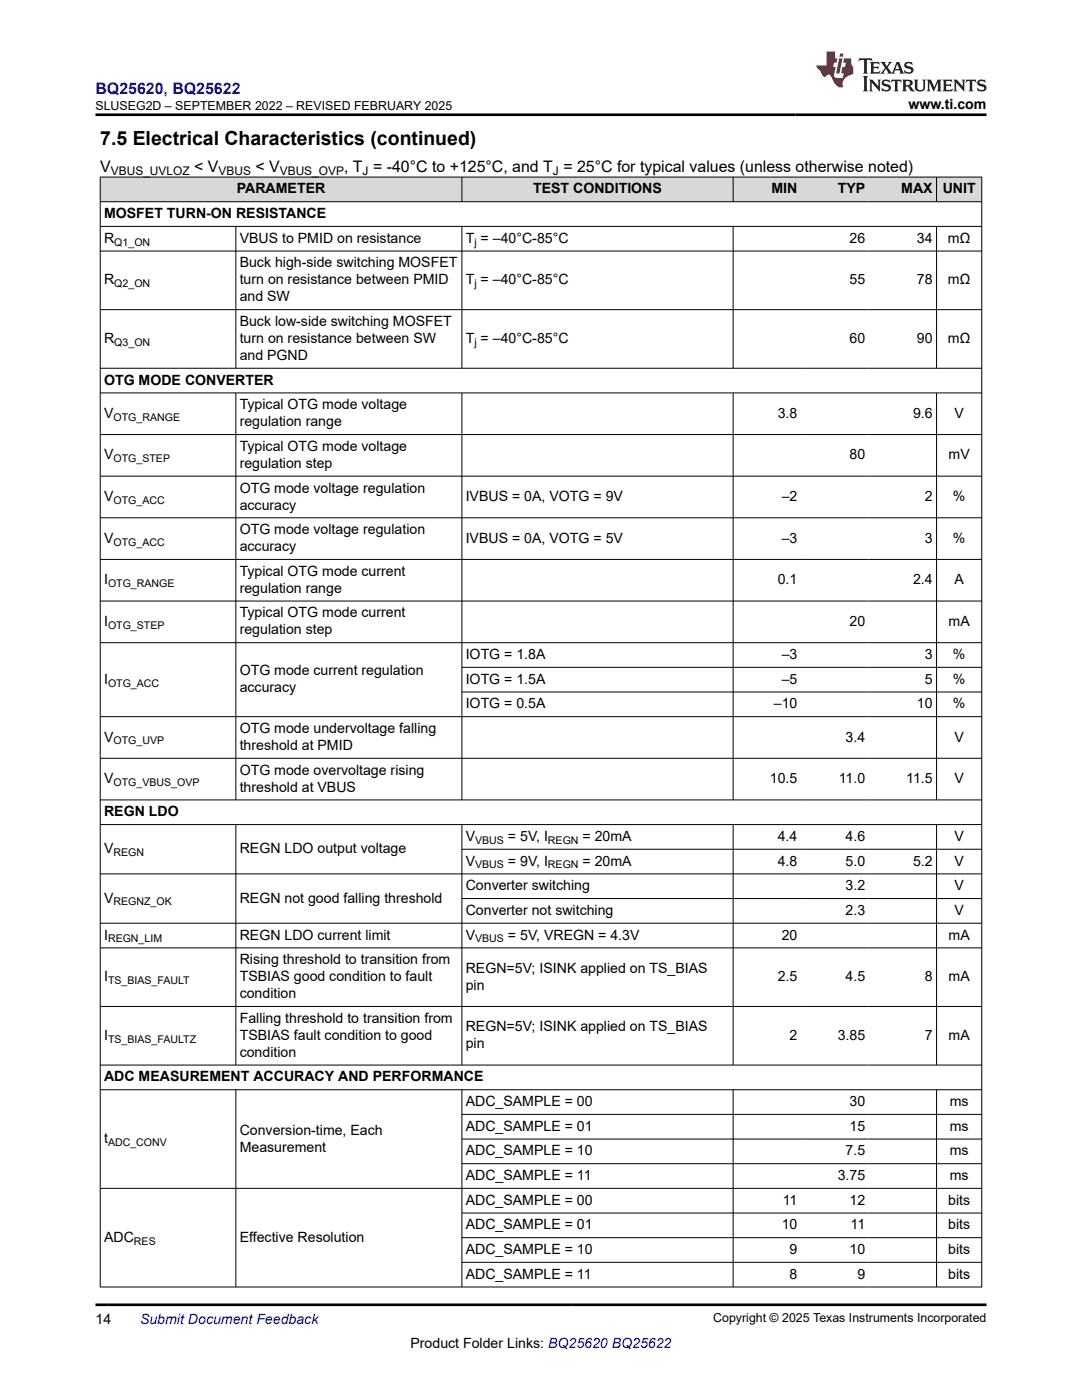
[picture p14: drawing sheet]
<svg xmlns="http://www.w3.org/2000/svg" width="216mm" height="279mm" viewBox="0 0 216 279" stroke-linecap="round" stroke-linejoin="round" font-family="sans-serif">
<defs><g id="words">
<text font-size="3.9" x="20" y="28.8">7.5 Electrical Characteristics (continued)</text>
<text font-size="3.2" fill="#00f" x="19" y="18.7">BQ25620, BQ25622</text>
<g font-size="3.2">
<text x="20" y="34.3">V</text>
<text x="38.7" y="34.3">&lt; V</text>
<text x="51" y="34.3">&lt; V</text>
<text x="68.7" y="34.3">, T = -40°C to +125°C, and T = 25°C for typical values (unless otherwise noted)</text>
</g>
<g font-size="2.8">
<text x="181.3" y="21.8">www.ti.com</text>
<text x="47.2" y="38.6">PARAMETER</text>
<text x="106.4" y="38.6">TEST CONDITIONS</text>
<text x="153.9" y="38.6">MIN</text>
<text x="167.2" y="38.6">TYP</text>
<text x="179.8" y="38.6">MAX</text>
<text x="188.1" y="38.6">UNIT</text>
<text x="20.8" y="43.5">MOSFET TURN-ON RESISTANCE</text>
<text x="20.8" y="48.5">R</text>
<text x="47.8" y="48.5">VBUS to PMID on resistance</text>
<text x="47.8" y="53.4">Buck high-side switching MOSFET</text>
<text x="92.9" y="48.5">T = –40°C-85°C</text>
<text x="169.5" y="48.5">26</text>
<text x="183" y="48.5">34</text>
<text x="189.2" y="48.5">mΩ</text>
<text x="20.8" y="56.8">R</text>
<text x="47.8" y="56.8">turn on resistance between PMID</text>
<text x="92.9" y="56.8">T = –40°C-85°C</text>
<text x="169.5" y="56.8">55</text>
<text x="183" y="56.8">78</text>
<text x="189.2" y="56.8">mΩ</text>
<text x="47.8" y="60.2">and SW</text>
<text x="47.8" y="65.1">Buck low-side switching MOSFET</text>
<text x="20.8" y="68.5">R</text>
<text x="47.8" y="68.5">turn on resistance between SW</text>
<text x="47.8" y="71.8">and PGND</text>
<text x="92.9" y="68.5">T = –40°C-85°C</text>
<text x="169.5" y="68.5">60</text>
<text x="183" y="68.5">90</text>
<text x="189.2" y="68.5">mΩ</text>
<text x="20.8" y="76.8">OTG MODE CONVERTER</text>
<text x="20.8" y="83.4">V</text>
<text x="47.8" y="81.7">Typical OTG mode voltage</text>
<text x="155.2" y="83.4">3.8</text>
<text x="182.2" y="83.4">9.6</text>
<text x="190.4" y="83.4">V</text>
<text x="47.8" y="85.1">regulation range</text>
<text x="47.8" y="90">Typical OTG mode voltage</text>
<text x="20.8" y="91.7">V</text>
<text x="47.8" y="93.4">regulation step</text>
<text x="169.5" y="91.7">80</text>
<text x="189.3" y="91.7">mV</text>
<text x="20.8" y="100">V</text>
<text x="47.8" y="98.3">OTG mode voltage regulation</text>
<text x="47.8" y="101.7">accuracy</text>
<text x="92.9" y="100">IVBUS = 0A, VOTG = 9V</text>
<text x="156" y="100">–2</text>
<text x="184.5" y="100">2</text>
<text x="190.1" y="100">%</text>
<text x="47.8" y="106.6">OTG mode voltage regulation</text>
<text x="20.8" y="108.3">V</text>
<text x="47.8" y="110">accuracy</text>
<text x="92.9" y="108.3">IVBUS = 0A, VOTG = 5V</text>
<text x="156" y="108.3">–3</text>
<text x="184.5" y="108.3">3</text>
<text x="190.1" y="108.3">%</text>
<text x="20.8" y="116.6">I</text>
<text x="47.8" y="114.9">Typical OTG mode current</text>
<text x="47.8" y="118.3">regulation range</text>
<text x="155.2" y="116.6">0.1</text>
<text x="182.2" y="116.6">2.4</text>
<text x="190.4" y="116.6">A</text>
<text x="20.8" y="124.9">I</text>
<text x="47.8" y="123.2">Typical OTG mode current</text>
<text x="169.5" y="124.9">20</text>
<text x="189.3" y="124.9">mA</text>
<text x="47.8" y="126.6">regulation step</text>
<text x="92.9" y="131.5">IOTG = 1.8A</text>
<text x="156" y="131.5">–3</text>
<text x="184.5" y="131.5">3</text>
<text x="190.1" y="131.5">%</text>
<text x="20.8" y="136.5">I</text>
<text x="47.8" y="134.8">OTG mode current regulation</text>
<text x="92.9" y="136.5">IOTG = 1.5A</text>
<text x="156" y="136.5">–5</text>
<text x="184.5" y="136.5">5</text>
<text x="190.1" y="136.5">%</text>
<text x="47.8" y="138.1">accuracy</text>
<text x="92.9" y="141.4">IOTG = 0.5A</text>
<text x="154.4" y="141.4">–10</text>
<text x="183" y="141.4">10</text>
<text x="190.1" y="141.4">%</text>
<text x="20.8" y="148">V</text>
<text x="47.8" y="146.3">OTG mode undervoltage falling</text>
<text x="47.8" y="149.7">threshold at PMID</text>
<text x="168.7" y="148">3.4</text>
<text x="190.4" y="148">V</text>
<text x="47.8" y="154.6">OTG mode overvoltage rising</text>
<text x="20.8" y="156.3">V</text>
<text x="47.8" y="158">threshold at VBUS</text>
<text x="153.6" y="156.3">10.5</text>
<text x="167.4" y="156.3">11.0</text>
<text x="180.8" y="156.3">11.5</text>
<text x="190.4" y="156.3">V</text>
<text x="20.8" y="162.9">REGN LDO</text>
<text x="92.9" y="167.8">V</text>
<text x="101.4" y="167.8">= 5V, I</text>
<text x="116.2" y="167.8">= 20mA</text>
<text x="155.2" y="167.8">4.4</text>
<text x="168.7" y="167.8">4.6</text>
<text x="190.4" y="167.8">V</text>
<text x="20.8" y="170.3">V</text>
<text x="47.8" y="170.3">REGN LDO output voltage</text>
<text x="92.9" y="172.8">V</text>
<text x="101.4" y="172.8">= 9V, I</text>
<text x="116.2" y="172.8">= 20mA</text>
<text x="155.2" y="172.8">4.8</text>
<text x="168.7" y="172.8">5.0</text>
<text x="182.2" y="172.8">5.2</text>
<text x="190.4" y="172.8">V</text>
<text x="92.9" y="177.7">Converter switching</text>
<text x="168.7" y="177.7">3.2</text>
<text x="190.4" y="177.7">V</text>
<text x="20.8" y="180.1">V</text>
<text x="47.8" y="180.1">REGN not good falling threshold</text>
<text x="92.9" y="182.6">Converter not switching</text>
<text x="168.7" y="182.6">2.3</text>
<text x="190.4" y="182.6">V</text>
<text x="20.8" y="187.5">I</text>
<text x="47.8" y="187.5">REGN LDO current limit</text>
<text x="92.9" y="187.5">V</text>
<text x="101.4" y="187.5">= 5V, VREGN = 4.3V</text>
<text x="156" y="187.5">20</text>
<text x="189.3" y="187.5">mA</text>
<text x="20.8" y="195.8">I</text>
<text x="47.8" y="192.4">Rising threshold to transition from</text>
<text x="47.8" y="195.8">TSBIAS good condition to fault</text>
<text x="92.9" y="194.1">REGN=5V; ISINK applied on TS_BIAS</text>
<text x="92.9" y="197.5">pin</text>
<text x="155.2" y="195.8">2.5</text>
<text x="168.7" y="195.8">4.5</text>
<text x="184.5" y="195.8">8</text>
<text x="189.3" y="195.8">mA</text>
<text x="47.8" y="199.2">condition</text>
<text x="20.8" y="207.5">I</text>
<text x="47.8" y="204.1">Falling threshold to transition from</text>
<text x="47.8" y="207.5">TSBIAS fault condition to good</text>
<text x="92.9" y="205.8">REGN=5V; ISINK applied on TS_BIAS</text>
<text x="92.9" y="209.2">pin</text>
<text x="157.5" y="207.5">2</text>
<text x="167.1" y="207.5">3.85</text>
<text x="184.5" y="207.5">7</text>
<text x="189.3" y="207.5">mA</text>
<text x="20.8" y="215.8">ADC MEASUREMENT ACCURACY AND PERFORMANCE</text>
<text x="47.8" y="210.9">condition</text>
<text x="92.9" y="220.8">ADC_SAMPLE = 00</text>
<text x="169.5" y="220.8">30</text>
<text x="189.5" y="220.8">ms</text>
<text x="47.8" y="226.4">Conversion-time, Each</text>
<text x="92.9" y="225.7">ADC_SAMPLE = 01</text>
<text x="169.5" y="225.7">15</text>
<text x="189.5" y="225.7">ms</text>
<text x="20.8" y="228.1">t</text>
<text x="47.8" y="229.8">Measurement</text>
<text x="92.9" y="230.6">ADC_SAMPLE = 10</text>
<text x="168.7" y="230.6">7.5</text>
<text x="189.5" y="230.6">ms</text>
<text x="92.9" y="235.5">ADC_SAMPLE = 11</text>
<text x="167.1" y="235.5">3.75</text>
<text x="189.5" y="235.5">ms</text>
<text x="92.9" y="245.4">ADC_SAMPLE = 01</text>
<text x="92.9" y="240.4">ADC_SAMPLE = 00</text>
<text x="156" y="245.4">10</text>
<text x="156.2" y="240.4">11</text>
<text x="169.5" y="240.4">12</text>
<text x="169.7" y="245.4">11</text>
<text x="189.2" y="240.4">bits</text>
<text x="189.2" y="245.4">bits</text>
<text x="20.8" y="247.8">ADC</text>
<text x="47.8" y="247.8">Effective Resolution</text>
<text x="92.9" y="250.3">ADC_SAMPLE = 10</text>
<text x="157.5" y="250.3">9</text>
<text x="169.5" y="250.3">10</text>
<text x="189.2" y="250.3">bits</text>
<text x="92.9" y="255.2">ADC_SAMPLE = 11</text>
<text x="157.5" y="255.2">8</text>
<text x="171.1" y="255.2">9</text>
<text x="189.2" y="255.2">bits</text>
<text x="19" y="264.2">14</text>
<text x="81.9" y="269">Product Folder Links: BQ25620 BQ25622</text>
</g>
<text font-size="2.8" fill="#00f" x="27.9" y="264.2">Submit Document Feedback</text>
<g font-size="2.5">
<text x="19" y="21.9">SLUSEG2D – SEPTEMBER 2022 – REVISED FEBRUARY 2025</text>
<text x="142.3" y="263.9">Copyright © 2025 Texas Instruments Incorporated</text>
</g>
<g font-size="2.4">
<text x="22.1" y="34.9">VBUS_UVLOZ</text>
<text x="43.6" y="34.9">VBUS</text>
<text x="55.8" y="34.9">VBUS_OVP</text>
<text x="72.4" y="34.9">J</text>
<text x="110.3" y="34.9">J</text>
</g>
<g font-size="2.1">
<text x="22.8" y="49">Q1_ON</text>
<text x="94.7" y="49">j</text>
<text x="22.8" y="57.3">Q2_ON</text>
<text x="94.7" y="57.3">j</text>
<text x="22.8" y="69">Q3_ON</text>
<text x="94.7" y="69">j</text>
<text x="22.6" y="83.9">OTG_RANGE</text>
<text x="22.6" y="92.3">OTG_STEP</text>
<text x="22.6" y="100.6">OTG_ACC</text>
<text x="22.6" y="108.9">OTG_ACC</text>
<text x="21.6" y="117.2">OTG_RANGE</text>
<text x="21.6" y="125.5">OTG_STEP</text>
<text x="21.6" y="137">OTG_ACC</text>
<text x="22.6" y="148.6">OTG_UVP</text>
<text x="22.6" y="156.9">OTG_VBUS_OVP</text>
<text x="22.6" y="170.9">REGN</text>
<text x="94.8" y="173.3">VBUS</text>
<text x="94.8" y="168.4">VBUS</text>
<text x="109.3" y="173.3">REGN</text>
<text x="109.3" y="168.4">REGN</text>
<text x="22.6" y="180.7">REGNZ_OK</text>
<text x="21.6" y="188.1">REGN_LIM</text>
<text x="94.8" y="188.1">VBUS</text>
<text x="21.6" y="196.4">TS_BIAS_FAULT</text>
<text x="21.6" y="208.1">TS_BIAS_FAULTZ</text>
<text x="21.6" y="228.7">ADC_CONV</text>
<text x="26.7" y="248.4">RES</text>
</g>
</g></defs>
<g fill="#d8d8d8">
<path d="M20 35.3h175.9v5h-175.9z" fill-rule="evenodd"/>
<path d="M20.1 35.4h72v4.8h-72z" fill-rule="evenodd"/>
<path d="M92.2 35.4h54v4.8h-54z" fill-rule="evenodd"/>
<path d="M146.3 35.4h13.5v4.8h-13.5z" fill-rule="evenodd"/>
<path d="M159.8 35.4h13.5v4.8h-13.5z" fill-rule="evenodd"/>
<path d="M173.3 35.4h13.5v4.8h-13.5z" fill-rule="evenodd"/>
<path d="M186.9 35.4h8.9v4.8h-8.9z" fill-rule="evenodd"/>
</g>
<g fill="none" stroke="#000" stroke-width=".2">
<path d="M19.9 35.3h176.1M20 35.3v221.6M92.2 35.3v5M146.3 35.3v5M186.9 35.3v5M195.9 35.3v221.6M19.9 40.3h176.1M19.9 45.2h176.1M19.9 50.1h176.1M47.1 45.2v28.4M92.2 45.2v28.4M146.3 45.2v28.4"/>
<path d="M186.9 45.2v28.4M19.9 61.8h176.1M19.9 73.5h176.1M19.9 78.4h176.1M47.1 78.4v81.3M92.2 78.4v81.3M146.3 78.4v81.3M186.9 78.4v81.3M19.9 86.7h176.1M19.9 95h176.1M19.9 103.3h176.1M19.9 111.6h176.1"/>
<path d="M19.9 120h176.1M19.9 128.3h176.1M92.2 133.2h103.8M92.2 138.1h103.8M19.9 151.3h176.1M19.9 159.6h176.1M196 143h-176.1M19.9 164.6h176.1M47.1 164.6v48M92.2 164.6v48M92.2 169.5h103.8M92.2 179.3h103.8"/>
<path d="M146.3 164.6v48M186.9 164.6v48M196 174.4h-176.1M19.9 184.2h176.1M19.9 189.2h176.1M19.9 200.9h176.1M19.9 212.6h176.1M19.9 217.5h176.1M47.1 217.5v39.4M92.2 217.5v39.4M146.3 217.5v39.4M186.9 217.5v39.4"/>
<path d="M19.9 237.2h176.1M92.2 222.4h103.8M92.2 227.3h103.8M92.2 232.2h103.8M92.2 242.1h103.8M92.2 247h103.8M92.2 251.9h103.8M196 256.8h-176.1"/>
</g>
<path d="M171.5 11.6l-.2 .6 .5-.2h.6v.1v2.2l-.2 .4h1l-.2-.4v-2.2v-.1h.5l.6 .2-.2-.6zM173.6 12.4l.2 .3v1.6l-.2 .4h1.9l.1-.6a1.08 1.08 0 0 1-1.3 .2v-.7h.6l.4 .2v-.7l-.4 .2h-.6v-.5l.2-.2a1 1 0 0 1 1 .3l-.1-.5zM175.7 12.4l.9 1.1-1 1.2h.9l-.2-.2 .5-.8 .4 .8-.2 .2h1.6l-.2-.2 .2-.5h.9l.1 .5-.1 .2h.9l-.2-.4-.8-1.9h-.5l-.9 2.1-.9-1.1 .9-1h-.8l.2 .2-.4 .6-.4-.6 .2-.2zM179 12.8l.4 1h-.7zM180.7 12.5a.65 .65 0 0 0-.2 .7 .65 .65 0 0 0 .6 .5l.6 .1 .1 .3a.79 .79 0 0 1-.7 .4 .79 .79 0 0 1-.7-.5l.1 .7 .2-.1a.93 .93 0 0 0 1.1 0 .93 .93 0 0 0 .4-.9 1.46 1.46 0 0 0-1.2-.6l-.1-.3a1.09 1.09 0 0 1 1.2 .2l-.2-.6-.1 .1-.5-.2zM172.2 15.2l.2 .4v2.2l-.2 .4h1l-.2-.4v-2.2l.2-.4zM173.4 15.9l.2 .4v1.5l-.2 .4h.8l-.3-.4 .1-1.3 1.6 1.8v-2l.2-.4h-.7l.1 .2 .1 1.1-1.2-1.3zM176.2 16a.65 .65 0 0 0-.2 .8 .65 .65 0 0 0 .6 .4l.6 .2 .1 .2a.79 .79 0 0 1-.7 .4 .79 .79 0 0 1-.7-.5l.1 .7 .2-.1a.93 .93 0 0 0 1.1 .1 .93 .93 0 0 0 .4-1 1.46 1.46 0 0 0-1.2-.5l-.1-.4a1.09 1.09 0 0 1 1.2 .2l-.1-.6-.2 .1-.5-.1zM177.9 15.9l-.1 .6a.63 .63 0 0 1 .8-.3v1.6l-.3 .4h1l-.2-.4v-1.6a.66 .66 0 0 1 .8 .3l-.1-.6zM180 15.9l.2 .4v1.5l-.2 .4h1l-.2-.2-.1-.7h.5l.1 .2a.79 .79 0 0 0 1.2 .6l-1-.9a.61 .61 0 0 0 .6-.6 .61 .61 0 0 0-.5-.7zM180.8 16.2h.1a.47 .47 0 0 1 .5 .1 .47 .47 0 0 1 .1 .5l-.1 .1-.7 .1zM182.3 15.9l.2 .2a2.27 2.27 0 0 0 .4 2 1.04 1.04 0 0 0 1.7-.7v-1.3l.2-.2h-.8l.2 .4v1.1a.6 .6 0 0 1-.6 .6 .6 .6 0 0 1-.6-.6v-1.1l.3-.4zM184.9 15.9l.2 .4v1.5l-.2 .4h.8l-.3-.4v-1.4l.9 1.9 .9-1.9v1.4l-.3 .4h1l-.2-.4v-1.5l.2-.4h-.8l-.7 1.5-.6-1.5zM188.1 15.9l.2 .4v1.5l-.2 .4h1.9l.1-.6a1.09 1.09 0 0 1-1.3 .2v-.7h.6l.4 .2v-.6l-.4 .2h-.6v-.6l.2-.1a1.01 1.01 0 0 1 1 .3l-.1-.6zM190.2 15.9l.3 .4v1.5l-.3 .4h.8l-.2-.4v-1.3l1.6 1.8v-2l.2-.4h-.7l.2 .2v1.1l-1.2-1.3zM192.8 15.9l-.1 .6a.63 .63 0 0 1 .8-.3v1.6l-.3 .4h1l-.2-.4v-1.6a.66 .66 0 0 1 .8 .3l-.1-.6zM195.2 16a.65 .65 0 0 0-.2 .8 .65 .65 0 0 0 .6 .4l.6 .2 .2 .2a.79 .79 0 0 1-.7 .4 .79 .79 0 0 1-.7-.5l.1 .7 .2-.1a.93 .93 0 0 0 1 .1 .93 .93 0 0 0 .5-1 1.46 1.46 0 0 0-1.3-.5v-.4a1.09 1.09 0 0 1 1.2 .2l-.2-.6-.2 .1-.5-.1z" fill="#231f20"/>
<path d="M164.9 10.3v2.7h-2l.1 .4 .8 1a.95 .95 0 0 0 1 .9 .59 .59 0 0 1 .5-.4 .59 .59 0 0 1 .5 .3l.4 .8a1.59 1.59 0 0 0 2.1 1.4 1.61 1.61 0 0 1 1-2.3l1-.3-.1-1.5a1.59 1.59 0 0 1-.3-1.7h-1.5l-.2 .9h.6l-.2 .9h-.5l-.2 .9v.3l.4 .1-.1 .9h-.7a.73 .73 0 0 1-1-.7l.3-1.5h-.5l.1-.9h.5l.2-.9h-.5v-1.3zM167.4 11.6l-.6 3.1h.7l.6-3.1zM167.6 10.7l-.1 .6h.7l.1-.6z" fill="#ed1c24"/>
<path d="M19 22.9h177.8M19 260.4h177.8" fill="none" stroke="#000" stroke-width=".53"/>
<use href="#words"/>
</svg>
